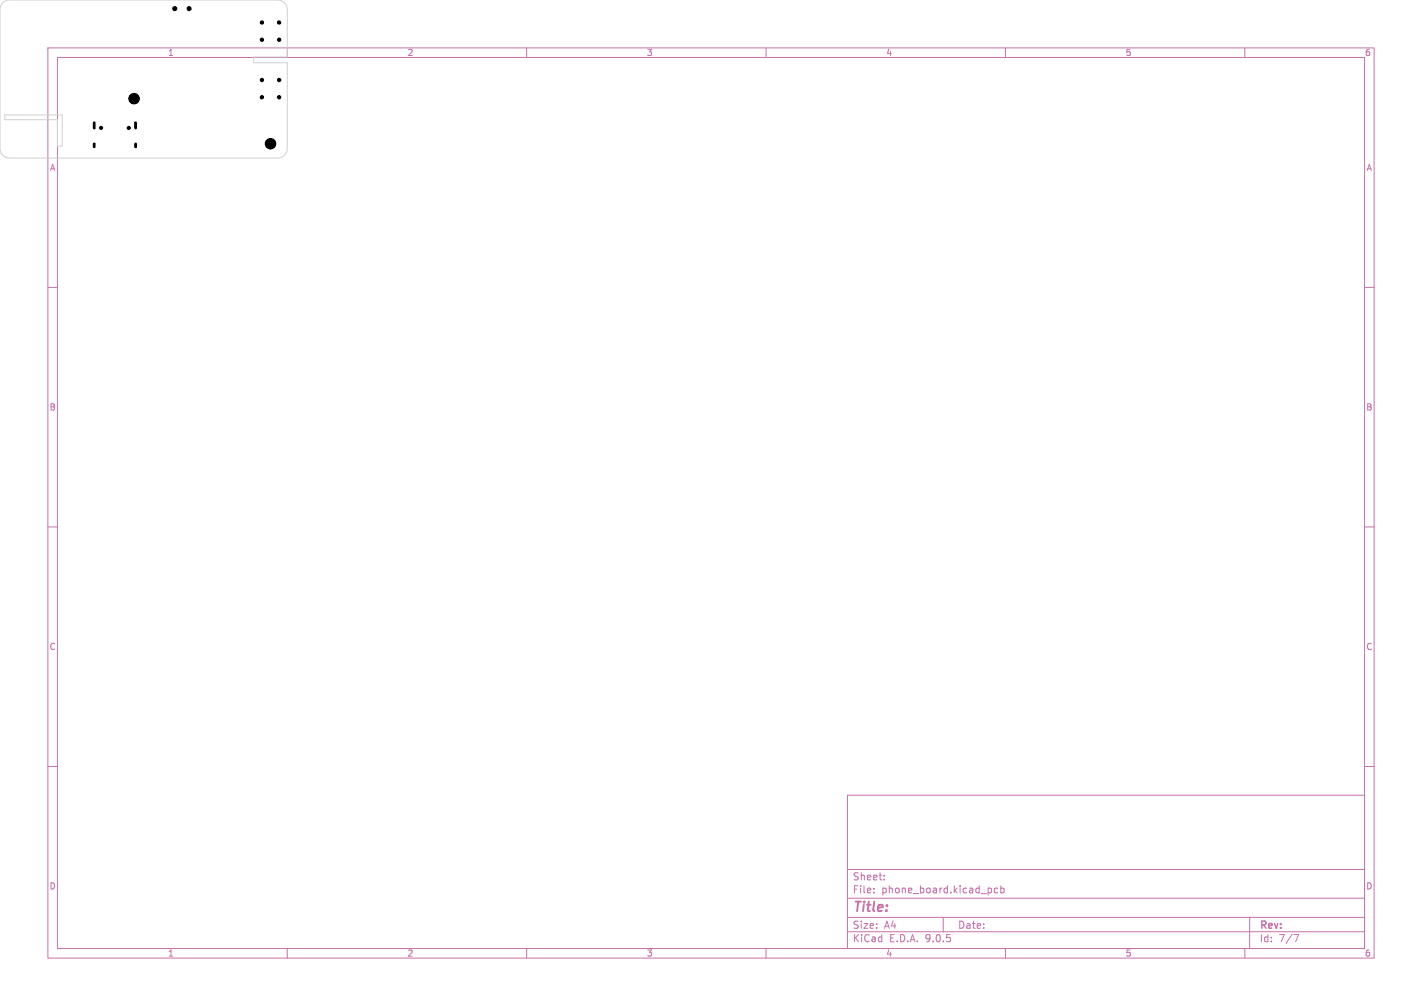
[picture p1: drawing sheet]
<svg xmlns="http://www.w3.org/2000/svg" width="297mm" height="210mm" viewBox="0 0 297 210" stroke-linecap="round" stroke-linejoin="round" font-family="sans-serif">
<defs><g id="words">
<text font-size="2.8" fill="#c872ab" x="178" y="190.9">Title:</text>
<g font-size="2.1" fill="#c872ab">
<text x="178" y="184">Sheet:</text>
<text x="178" y="186.7">File:</text>
<text x="184.1" y="186.7">phone_board.kicad_pcb</text>
<text x="178" y="196.9">KiCad</text>
<text x="178" y="194.1">Size:</text>
<text x="184.7" y="194.1">A4</text>
<text x="185.7" y="196.9">E.D.A.</text>
<text x="193.3" y="196.9">9.0.5</text>
<text x="200" y="194.1">Date:</text>
<text x="263" y="194.3">Rev:</text>
<text x="263" y="196.9">Id:</text>
<text x="267.1" y="196.9">7/7</text>
</g>
<g font-size="1.8" fill="#c872ab">
<text x="35" y="11.9">1</text>
<text x="85" y="11.9">2</text>
<text x="135" y="11.9">3</text>
<text x="185" y="11.9">4</text>
<text x="235" y="11.9">5</text>
<text x="285" y="11.9">6</text>
<text x="10.3" y="35.9">A</text>
<text x="285.4" y="35.9">A</text>
<text x="10.3" y="85.9">B</text>
<text x="285.3" y="85.9">B</text>
<text x="10.3" y="135.9">C</text>
<text x="285.3" y="135.9">C</text>
<text x="10.3" y="185.9">D</text>
<text x="285.3" y="185.9">D</text>
<text x="35" y="199.9">1</text>
<text x="85" y="199.9">2</text>
<text x="135" y="199.9">3</text>
<text x="185" y="199.9">4</text>
<text x="235" y="199.9">5</text>
<text x="285" y="199.9">6</text>
</g>
</g></defs>
<g fill="none" stroke="#c872ab" stroke-width=".21">
<path d="M10 10h277v190h-277zM12 12h273v186h-273zM60 10v2M110 10v2M160 10v2M210 10v2M260 10v2M10 60h2M285 60h2M10 110h2M285 110h2M10 160h2"/>
<path d="M177 166h108v32h-108zM285 160h2M60 198v2M110 198v2M160 198v2M177 194.5h108M177 191.5h108M177 187.5h108M177 181.5h108M182.5 186.3v.1M182.5 185.5v.1M184.7 183.6v.1"/>
<path d="M184.7 182.8v.1M197 191.5v3M207 185.5l.1 .2-.1 .6M208.4 185.5l-.4-.1-.3 .3 .1 .6h.6M209 185.5l.5-.1 .2 .3-.1 .6h-.6M209 184.9v1.5M210 198v2M260 198v2M261 191.5v6.5M270.2 195.1h1l-.6 1.5"/>
</g>
<path d="M.6 .6l.7-.5 .7-.1h56a2 2 0 0 1 2 2v9.9h-7v1.2h7v17.9a2 2 0 0 1-2 2h-56a2 2 0 0 1-2-2v-29l.2-.8zM1 24h12v6.5h-1v-5.5h-11z" fill="none" stroke="#d0d2cd" stroke-width=".21"/>
<g fill="#000" stroke="#000" stroke-width=".21">
<circle cx="36.5" cy="1.8" r=".42"/>
<circle cx="39.5" cy="1.8" r=".42"/>
<circle cx="54.7" cy="16.7" r=".35"/>
<circle cx="54.7" cy="4.7" r=".35"/>
<circle cx="54.7" cy="8.3" r=".35"/>
<circle cx="58.3" cy="4.7" r=".35"/>
<circle cx="58.3" cy="16.7" r=".35"/>
<circle cx="58.3" cy="8.3" r=".35"/>
<circle cx="21.1" cy="26.7" r=".32"/>
<circle cx="26.9" cy="26.7" r=".32"/>
<circle cx="28" cy="20.6" r="1.1"/>
<circle cx="54.7" cy="20.3" r=".35"/>
<circle cx="56.5" cy="30" r="1.1"/>
<circle cx="58.3" cy="20.3" r=".35"/>
</g>
<path d="M19.7 25.6v1.1M19.7 30.1v.6M28.3 25.6v1.1M28.3 30.1v.6" fill="none" stroke="#000" stroke-width=".6"/>
<use href="#words"/>
</svg>
